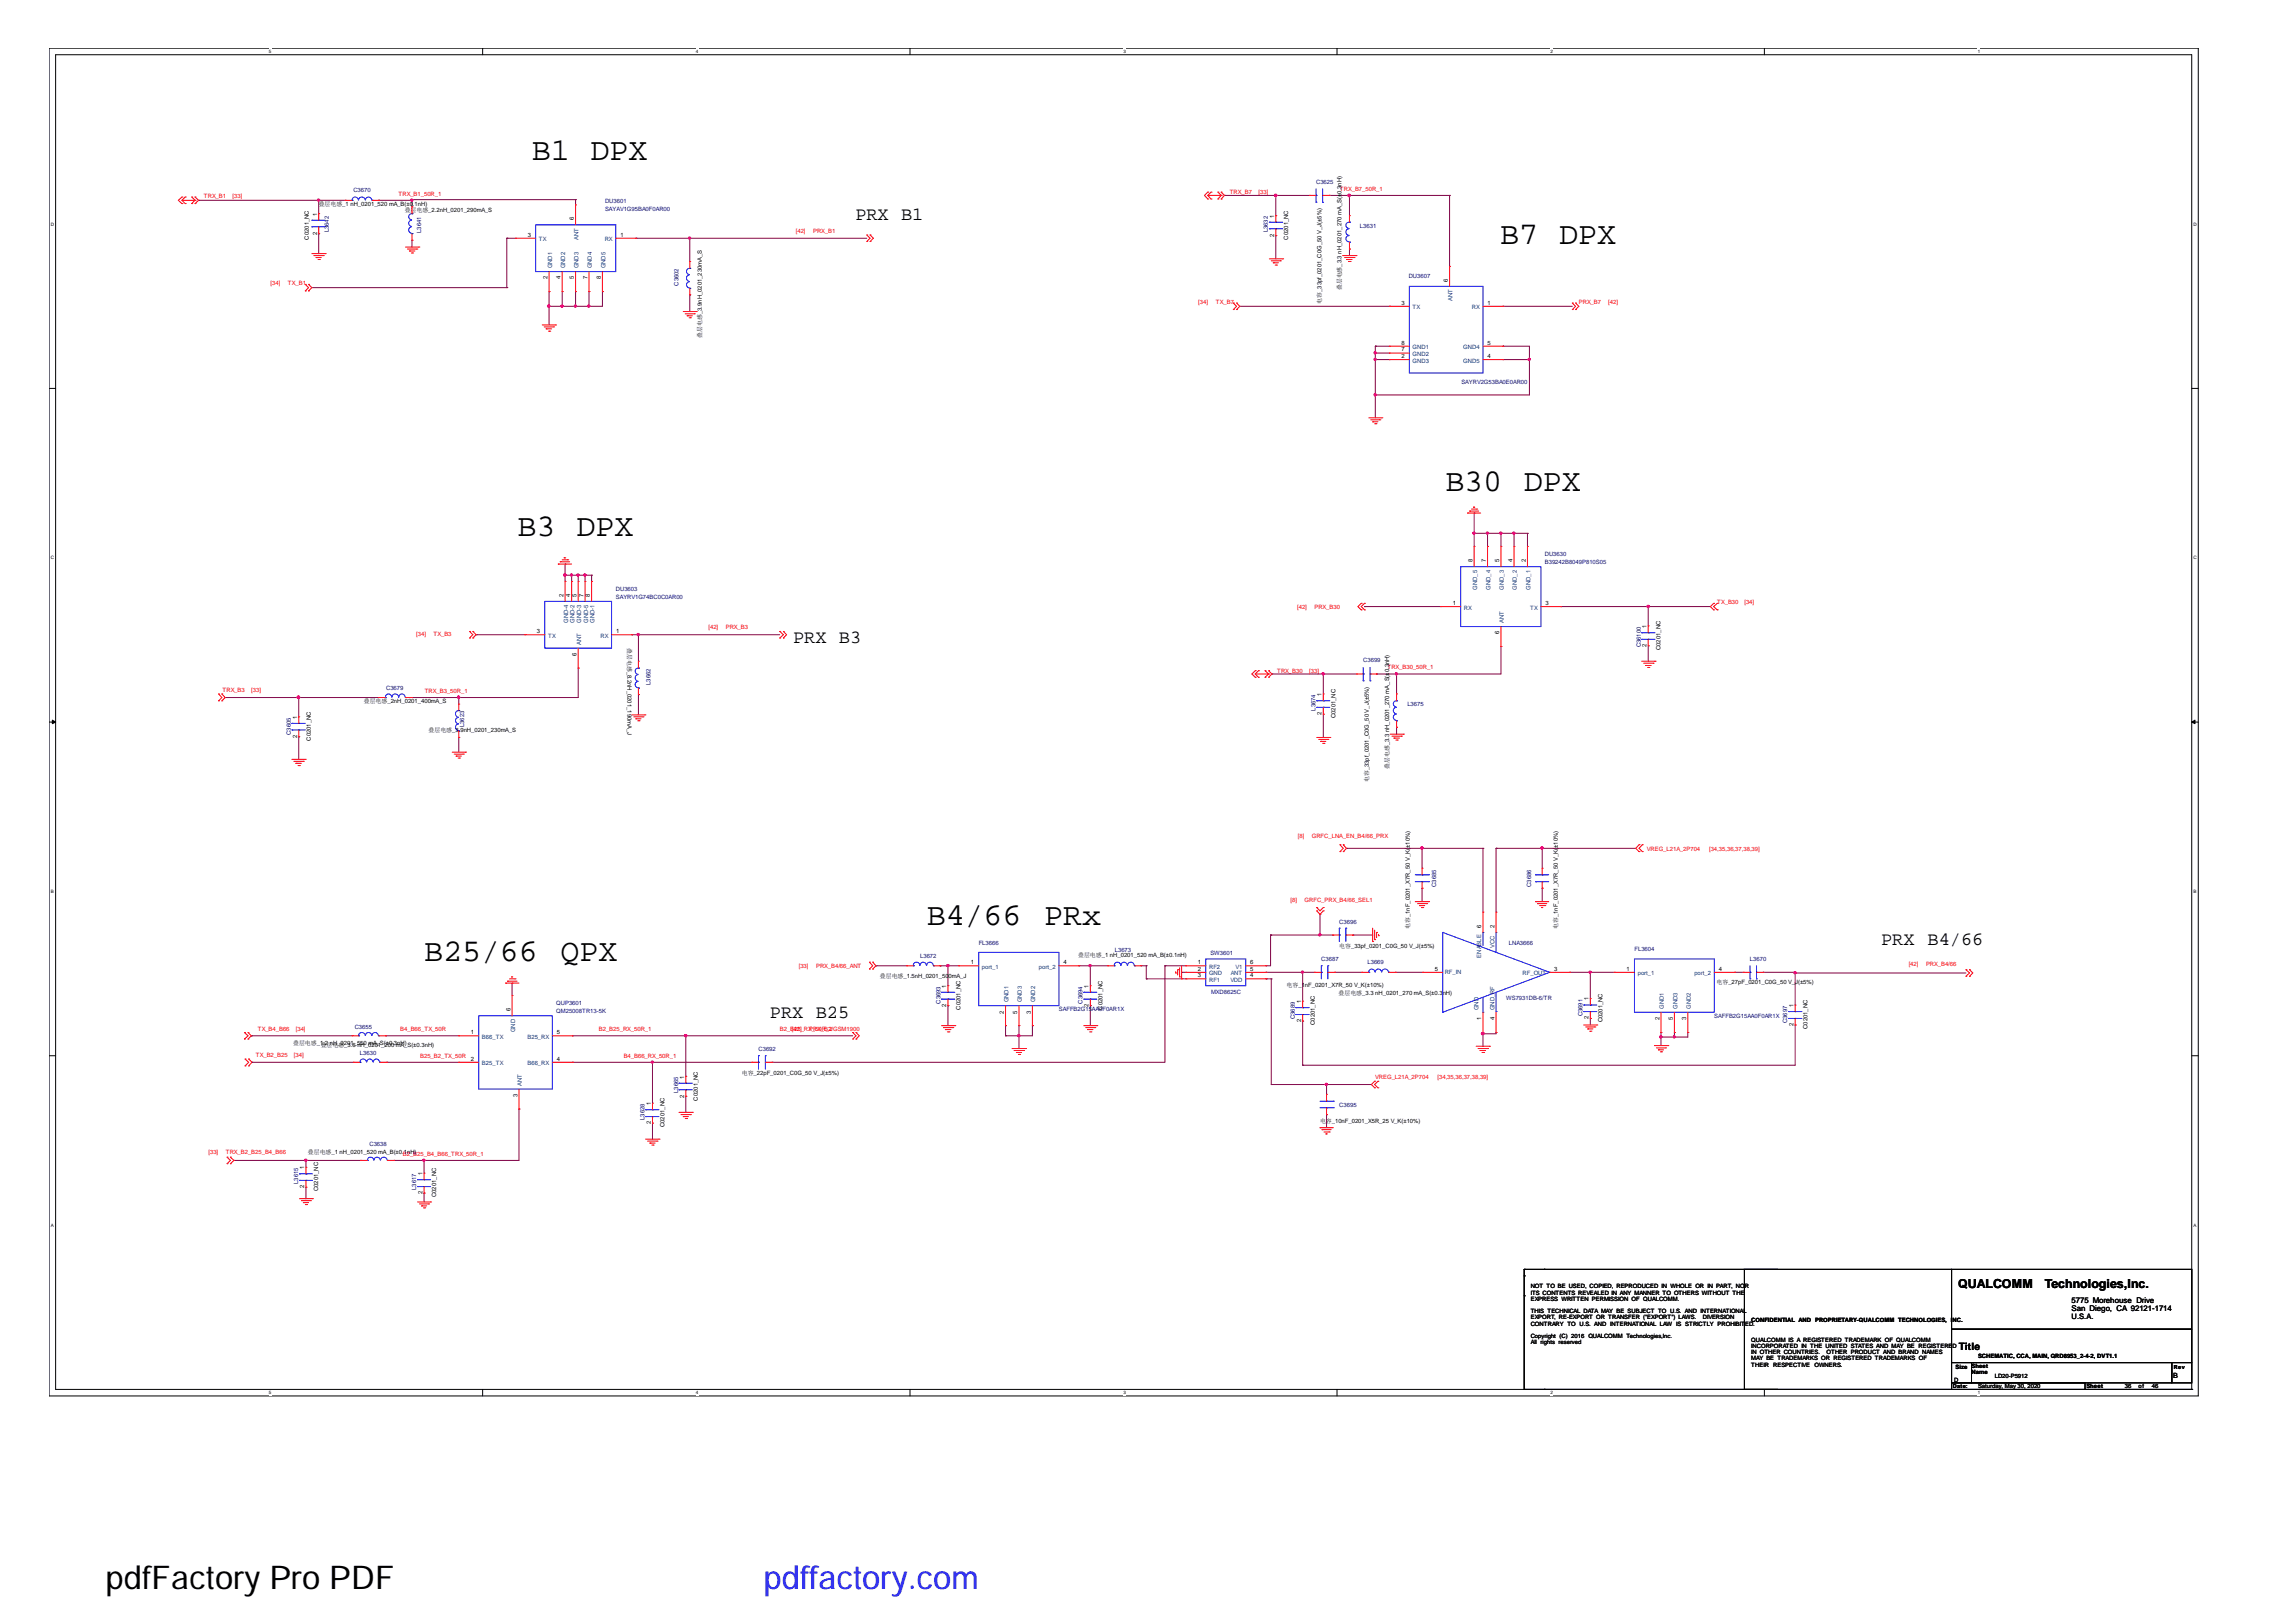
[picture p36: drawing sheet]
<svg xmlns="http://www.w3.org/2000/svg" width="297mm" height="210mm" viewBox="0 0 297 210" stroke-linecap="round" stroke-linejoin="round" font-family="sans-serif">
<defs><g id="words">
<text font-size="4.2" x="13.6" y="205.6">pdfFactory Pro PDF</text>
<text font-size="4.2" fill="#00f" x="98.8" y="205.6">pdffactory.com</text>
<g font-size="4.1">
<text x="68.8" y="20.7">B1 DPX</text>
<text x="194.1" y="31.6">B7 DPX</text>
<text x="187" y="63.6">B30 DPX</text>
<text x="67" y="69.4">B3 DPX</text>
<text x="119.9" y="119.7">B4/66</text>
<text x="135.1" y="119.7">PRx</text>
<text x="54.9" y="124.4">B25/66</text>
<text x="72.5" y="124.4">QPX</text>
</g>
<g font-size="2.4">
<text x="110.7" y="28.5">PRX B1</text>
<text x="102.6" y="83.2">PRX B3</text>
<text x="243.4" y="122.2">PRX B4/66</text>
<text x="99.6" y="131.8">PRX B25</text>
</g>
<g font-size="1.6">
<text x="253.3" y="166.6">QUALCOMM</text>
<text x="264.5" y="166.6">Technologies,Inc.</text>
</g>
<text font-size="1.3" x="253.4" y="174.6">Title</text>
<g font-size="1">
<text x="268" y="168.6">5775 Morehouse Drive</text>
<text x="268" y="169.6">San Diego, CA 92121-1714</text>
<text x="268" y="170.7">U.S.A.</text>
</g>
<text font-size=".9" x="281.1" y="178.3">B</text>
<g font-size=".8" fill="#000080">
<text x="170.3" y="23.8">C3625</text>
<text x="45.7" y="24.9">C3670</text>
<text x="78.3" y="26.3">DU3601</text>
<text x="78.3" y="27.3">SAYAV1G95BA0F0AR00</text>
<text x="175.9" y="29.5">L3631</text>
<text x="42.5" y="30.1" transform="rotate(-90 42.5 30.1)">L3642</text>
<text x="54.5" y="30.2" transform="rotate(-90 54.5 30.2)">L3641</text>
<text x="164" y="30.1" transform="rotate(-90 164 30.1)">L3632</text>
<text x="182.2" y="36">DU3607</text>
<text x="87.8" y="37" transform="rotate(-90 87.8 37)">C3602</text>
<text x="189.1" y="49.8">SAYRV2G53BA0E0AR00</text>
<text x="199.9" y="72">DU3630</text>
<text x="79.7" y="76.5">DU3603</text>
<text x="79.7" y="77.5">SAYRV1G74BC0C0AR00</text>
<text x="199.9" y="73">B39242B8049P810S05</text>
<text x="212.3" y="83.8" transform="rotate(-90 212.3 83.8)">C36100</text>
<text x="50" y="89.3">C3679</text>
<text x="84.2" y="88.6" transform="rotate(-90 84.2 88.6)">L3662</text>
<text x="176.4" y="85.7">C3699</text>
<text x="37.6" y="95.1" transform="rotate(-90 37.6 95.1)">C3605</text>
<text x="60.1" y="94.1" transform="rotate(-90 60.1 94.1)">L3623</text>
<text x="170.2" y="92" transform="rotate(-90 170.2 92)">L3674</text>
<text x="182.1" y="91.4">L3675</text>
<text x="173.3" y="119.6">C3696</text>
<text x="185.8" y="114.8" transform="rotate(-90 185.8 114.8)">C3685</text>
<text x="198.1" y="114.8" transform="rotate(-90 198.1 114.8)">C3686</text>
<text x="119" y="124">L3672</text>
<text x="126.6" y="122.2">FL3666</text>
<text x="144.2" y="123.2">L3673</text>
<text x="156.6" y="123.6">SW3601</text>
<text x="170.9" y="124.4">C3687</text>
<text x="176.9" y="124.7">L3669</text>
<text x="195.2" y="122.2">LNA3666</text>
<text x="211.5" y="123.1">FL3604</text>
<text x="226.4" y="124.3">L3670</text>
<text x="72" y="130.1">QUP3601</text>
<text x="72" y="131.1">QM25008TR13-5K</text>
<text x="121.7" y="129.9" transform="rotate(-90 121.7 129.9)">C3693</text>
<text x="137" y="130.9">SAFFB2G15</text>
<text x="140" y="129.9" transform="rotate(-90 140 129.9)">C3694</text>
<text x="141.3" y="130.9">AA0F0AR1X</text>
<text x="156.7" y="128.6">MXD8625C</text>
<text x="167.5" y="131.9" transform="rotate(-90 167.5 131.9)">C3689</text>
<text x="194.9" y="129.5">WS7931DB-6/TR</text>
<text x="204.7" y="131.5" transform="rotate(-90 204.7 131.5)">C3691</text>
<text x="221.8" y="131.7">SAFFB2G15AA0F0AR1X</text>
<text x="45.9" y="133.2">C3655</text>
<text x="46.6" y="136.6">L3630</text>
<text x="98.1" y="136">C3692</text>
<text x="231.2" y="132.4" transform="rotate(-90 231.2 132.4)">C3697</text>
<text x="87.7" y="141.4" transform="rotate(-90 87.7 141.4)">L3665</text>
<text x="173.3" y="143.2">C3695</text>
<text x="47.8" y="148.3">C3638</text>
<text x="83.4" y="144.9" transform="rotate(-90 83.4 144.9)">L3628</text>
<text x="38.6" y="153.2" transform="rotate(-90 38.6 153.2)">L3615</text>
<text x="53.8" y="154" transform="rotate(-90 53.8 154)">L3617</text>
</g>
<g font-size=".8" fill="#f00">
<text x="26.4" y="25.6">TRX_B1</text>
<text x="30.1" y="25.6">[33]</text>
<text x="51.6" y="25.3">TRX_B1_50R_1</text>
<text x="159.1" y="25.2">TRX_B7</text>
<text x="162.8" y="25.2">[33]</text>
<text x="173.4" y="24.7">TRX_B7_50R_1</text>
<text x="103" y="30.2">[42]</text>
<text x="105.2" y="30.2">PRX_B1</text>
<text x="35" y="36.9">[34]</text>
<text x="37.3" y="36.9">TX_B1</text>
<text x="155" y="39.3">[34]</text>
<text x="157.3" y="39.3">TX_B7</text>
<text x="204.3" y="39.3">PRX_B7</text>
<text x="208.1" y="39.3">[42]</text>
<text x="53.8" y="82.4">[34]</text>
<text x="56.1" y="82.4">TX_B3</text>
<text x="91.7" y="81.5">[42]</text>
<text x="93.9" y="81.5">PRX_B3</text>
<text x="167.8" y="78.8">[42]</text>
<text x="170.1" y="78.8">PRX_B30</text>
<text x="222.2" y="78.2">TX_B30</text>
<text x="225.7" y="78.2">[34]</text>
<text x="28.8" y="89.6">TRX_B3</text>
<text x="32.5" y="89.6">[33]</text>
<text x="54.9" y="89.7">TRX_B3_50R_1</text>
<text x="165.2" y="87.1">TRX_B30</text>
<text x="169.4" y="87.1">[33]</text>
<text x="179.5" y="86.6">TRX_B30_50R_1</text>
<text x="167.9" y="108.4">[8]</text>
<text x="169.7" y="108.4">GRFC_LNA_EN_B4/66_PRX</text>
<text x="213.1" y="110.1">VREG_L21A_2P704</text>
<text x="221.1" y="110.1">[34,35,36,37,38,39]</text>
<text x="167" y="116.8">[8]</text>
<text x="168.8" y="116.8">GRFC_PRX_B4/66_SEL1</text>
<text x="103.3" y="125.2">[33]</text>
<text x="105.6" y="125.2">PRX_B4/66_ANT</text>
<text x="246.9" y="125.1">[42]</text>
<text x="249.2" y="125.1">PRX_B4/66</text>
<text x="33.1" y="136.8">TX_B2_B25</text>
<text x="33.4" y="133.4">TX_B4_B66</text>
<text x="38" y="136.8">[34]</text>
<text x="38.3" y="133.4">[34]</text>
<text x="51.8" y="133.4">B4_B66_TX_50R</text>
<text x="54.4" y="136.9">B25_B2_TX_50R</text>
<text x="77.5" y="133.4">B2_B25_RX_50R_1</text>
<text x="80.7" y="136.9">B4_B66_RX_50R_1</text>
<text x="100.9" y="133.4">B2_B25_RX_50R_2</text>
<text x="102.4" y="133.4">[42]</text>
<text x="104.7" y="133.4">PRX_B2/GSM1900</text>
<text x="177.9" y="139.6">VREG_L21A_2P704</text>
<text x="186" y="139.6">[34,35,36,37,38,39]</text>
<text x="27" y="149.4">[33]</text>
<text x="29.2" y="149.4">TRX_B2_B25_B4_B66</text>
<text x="52.1" y="149.6">B2_B25_B4_B66_TRX_50R_1</text>
</g>
<g font-size=".8">
<text x="41" y="27.9" transform="rotate(-90 41 27.9)">1</text>
<text x="41.2" y="26.6">叠层电感_1 nH_0201_520 mA_B(±0.1nH)</text>
<text x="52.4" y="27.5">叠层电感_2.2nH_0201_290mA_S</text>
<text x="74.3" y="28.5" transform="rotate(-90 74.3 28.5)">6</text>
<text x="164.8" y="28.2" transform="rotate(-90 164.8 28.2)">1</text>
<text x="173.6" y="25.1" transform="rotate(-90 173.6 25.1)">0.3nH)</text>
<text x="40" y="31" transform="rotate(-90 40 31)">C0201_NC</text>
<text x="41" y="30.4" transform="rotate(-90 41 30.4)">2</text>
<text x="68.3" y="30.6">3</text>
<text x="80.3" y="30.6">1</text>
<text x="164.8" y="30.6" transform="rotate(-90 164.8 30.6)">2</text>
<text x="166.7" y="31" transform="rotate(-90 166.7 31)">C0201_NC</text>
<text x="70.8" y="36.2" transform="rotate(-90 70.8 36.2)">2</text>
<text x="72.5" y="36.2" transform="rotate(-90 72.5 36.2)">4</text>
<text x="74.3" y="36.2" transform="rotate(-90 74.3 36.2)">5</text>
<text x="76" y="36.2" transform="rotate(-90 76 36.2)">7</text>
<text x="77.7" y="36.2" transform="rotate(-90 77.7 36.2)">8</text>
<text x="171" y="39.3" transform="rotate(-90 171 39.3)">电容_33pf_0201_C0G_50 V_J(±5%)</text>
<text x="173.6" y="37.6" transform="rotate(-90 173.6 37.6)">叠层电感_3.3 nH_0201_270 mA_S(±</text>
<text x="181.3" y="39.4">3</text>
<text x="187.3" y="36.5" transform="rotate(-90 187.3 36.5)">6</text>
<text x="192.4" y="39.4">1</text>
<text x="90.8" y="43.7" transform="rotate(-90 90.8 43.7)">叠层电感_3.9nH_0201_230mA_S</text>
<text x="181.3" y="44.6">8</text>
<text x="181.3" y="45.5">7</text>
<text x="181.3" y="46.3">2</text>
<text x="192.4" y="44.6">5</text>
<text x="192.4" y="46.3">4</text>
<text x="72.9" y="77.2" transform="rotate(-90 72.9 77.2)">2</text>
<text x="73.7" y="77.2" transform="rotate(-90 73.7 77.2)">4</text>
<text x="74.6" y="77.2" transform="rotate(-90 74.6 77.2)">5</text>
<text x="75.5" y="77.2" transform="rotate(-90 75.5 77.2)">7</text>
<text x="76.3" y="77.2" transform="rotate(-90 76.3 77.2)">8</text>
<text x="190.5" y="72.7" transform="rotate(-90 190.5 72.7)">8</text>
<text x="192.2" y="72.7" transform="rotate(-90 192.2 72.7)">7</text>
<text x="194" y="72.7" transform="rotate(-90 194 72.7)">5</text>
<text x="195.7" y="72.7" transform="rotate(-90 195.7 72.7)">4</text>
<text x="197.4" y="72.7" transform="rotate(-90 197.4 72.7)">2</text>
<text x="69.5" y="81.9">3</text>
<text x="79.7" y="81.9">1</text>
<text x="81.2" y="83.9" transform="rotate(90 81.2 83.9)">叠层电感_8.2nH_0201_190mA_J</text>
<text x="188" y="78.3">1</text>
<text x="194" y="82.1" transform="rotate(-90 194 82.1)">6</text>
<text x="199.9" y="78.3">3</text>
<text x="213" y="83.7" transform="rotate(-90 213 83.7)">2</text>
<text x="213" y="81.3" transform="rotate(-90 213 81.3)">1</text>
<text x="74.6" y="84.9" transform="rotate(-90 74.6 84.9)">6</text>
<text x="179.7" y="87" transform="rotate(-90 179.7 87)">0.3nH)</text>
<text x="214.8" y="84.1" transform="rotate(-90 214.8 84.1)">C0201_NC</text>
<text x="38.4" y="95.5" transform="rotate(-90 38.4 95.5)">2</text>
<text x="38.4" y="93" transform="rotate(-90 38.4 93)">1</text>
<text x="40.2" y="95.9" transform="rotate(-90 40.2 95.9)">C0201_NC</text>
<text x="47.1" y="91">叠层电感_2nH_0201_400mA_S</text>
<text x="55.5" y="94.8">叠层电感_3.9nH_0201_230mA_S</text>
<text x="171" y="92.6" transform="rotate(-90 171 92.6)">2</text>
<text x="171" y="90.1" transform="rotate(-90 171 90.1)">1</text>
<text x="172.8" y="92.9" transform="rotate(-90 172.8 92.9)">C0201_NC</text>
<text x="177.1" y="101.2" transform="rotate(-90 177.1 101.2)">电容_33pf_0201_C0G_50 V_J(±5%)</text>
<text x="179.7" y="99.5" transform="rotate(-90 179.7 99.5)">叠层电感_3.3 nH_0201_270 mA_S(±</text>
<text x="182.4" y="109.7" transform="rotate(-90 182.4 109.7)">±10%)</text>
<text x="201.5" y="109.7" transform="rotate(-90 201.5 109.7)">±10%)</text>
<text x="125.6" y="124.8">1</text>
<text x="137.6" y="124.8">4</text>
<text x="139.5" y="123.9">叠层电感_1 nH_0201_520 mA_B(±0.1nH)</text>
<text x="155" y="124.8">1</text>
<text x="155" y="125.6">2</text>
<text x="161.8" y="124.8">6</text>
<text x="161.8" y="125.6">5</text>
<text x="173.3" y="122.7">电容_33pf_0201_C0G_50 V_J(±5%)</text>
<text x="182.4" y="120.2" transform="rotate(-90 182.4 120.2)">电容_1nF_0201_X7R_50 V_K(</text>
<text x="185.6" y="125.6">5</text>
<text x="191.6" y="120.1" transform="rotate(-90 191.6 120.1)">6</text>
<text x="193.3" y="120.1" transform="rotate(-90 193.3 120.1)">2</text>
<text x="201.1" y="125.6">3</text>
<text x="201.5" y="120.2" transform="rotate(-90 201.5 120.2)">电容_1nF_0201_X7R_50 V_K(</text>
<text x="210.4" y="125.6">1</text>
<text x="222.4" y="125.6">4</text>
<text x="66" y="130.9" transform="rotate(-90 66 130.9)">6</text>
<text x="113.8" y="126.5">叠层电感_1.5nH_0201_500mA_J</text>
<text x="122.4" y="130.3" transform="rotate(-90 122.4 130.3)">2</text>
<text x="122.4" y="127.8" transform="rotate(-90 122.4 127.8)">1</text>
<text x="124.2" y="130.7" transform="rotate(-90 124.2 130.7)">C0201_NC</text>
<text x="129.9" y="131.2" transform="rotate(-90 129.9 131.2)">2</text>
<text x="131.6" y="131.2" transform="rotate(-90 131.6 131.2)">5</text>
<text x="133.3" y="131.2" transform="rotate(-90 133.3 131.2)">3</text>
<text x="140.8" y="130.3" transform="rotate(-90 140.8 130.3)">2</text>
<text x="140.8" y="127.8" transform="rotate(-90 140.8 127.8)">1</text>
<text x="142.6" y="130.7" transform="rotate(-90 142.6 130.7)">C0201_NC</text>
<text x="155" y="126.5">3</text>
<text x="161.8" y="126.5">4</text>
<text x="166.5" y="127.8">电容_1nF_0201_X7R_50 V_K(±10%)</text>
<text x="168.3" y="129.8" transform="rotate(-90 168.3 129.8)">1</text>
<text x="173.2" y="128.7">叠层电感_3.3 nH_0201_270 mA_S(±0.3nH)</text>
<text x="205.5" y="131.9" transform="rotate(-90 205.5 131.9)">2</text>
<text x="205.5" y="129.5" transform="rotate(-90 205.5 129.5)">1</text>
<text x="222.1" y="127.4">电容_27pF_0201_C0G_50 V_J(±5%)</text>
<text x="232" y="130.3" transform="rotate(-90 232 130.3)">1</text>
<text x="37.9" y="135.2">叠层电感_1.2 nH_0201_550 mA_S(±0.3nH)</text>
<text x="41.5" y="135.5">叠层电感_3.6 nH_0201_200 mA_S(±0.3nH)</text>
<text x="60.9" y="133.8">1</text>
<text x="60.9" y="137.3">2</text>
<text x="72.1" y="137.3">4</text>
<text x="72.1" y="133.8">5</text>
<text x="168.3" y="132.3" transform="rotate(-90 168.3 132.3)">2</text>
<text x="170.1" y="132.6" transform="rotate(-90 170.1 132.6)">C0201_NC</text>
<text x="191.6" y="132" transform="rotate(-90 191.6 132)">1</text>
<text x="193.3" y="132" transform="rotate(-90 193.3 132)">4</text>
<text x="207.3" y="132.3" transform="rotate(-90 207.3 132.3)">C0201_NC</text>
<text x="214.7" y="132" transform="rotate(-90 214.7 132)">2</text>
<text x="216.4" y="132" transform="rotate(-90 216.4 132)">5</text>
<text x="218.1" y="132" transform="rotate(-90 218.1 132)">3</text>
<text x="232" y="132.8" transform="rotate(-90 232 132.8)">2</text>
<text x="233.8" y="133.2" transform="rotate(-90 233.8 133.2)">C0201_NC</text>
<text x="66.9" y="142" transform="rotate(-90 66.9 142)">3</text>
<text x="84.2" y="143" transform="rotate(-90 84.2 143)">1</text>
<text x="88.5" y="142" transform="rotate(-90 88.5 142)">2</text>
<text x="88.5" y="139.6" transform="rotate(-90 88.5 139.6)">1</text>
<text x="90.3" y="142.4" transform="rotate(-90 90.3 142.4)">C0201_NC</text>
<text x="96" y="139.1">电容_22pF_0201_C0G_50 V_J(±5%)</text>
<text x="39.8" y="149.4">叠层电感_1 nH_0201_520 mA_B(±0.1nH)</text>
<text x="84.2" y="145.5" transform="rotate(-90 84.2 145.5)">2</text>
<text x="86" y="145.9" transform="rotate(-90 86 145.9)">C0201_NC</text>
<text x="170.8" y="145.4">电容_10nF_0201_X5R_25 V_K(±10%)</text>
<text x="39.4" y="153.8" transform="rotate(-90 39.4 153.8)">2</text>
<text x="39.4" y="151.3" transform="rotate(-90 39.4 151.3)">1</text>
<text x="41.1" y="154.1" transform="rotate(-90 41.1 154.1)">C0201_NC</text>
<text x="54.7" y="154.6" transform="rotate(-90 54.7 154.6)">2</text>
<text x="54.7" y="152.1" transform="rotate(-90 54.7 152.1)">1</text>
<text x="56.4" y="154.9" transform="rotate(-90 56.4 154.9)">C0201_NC</text>
<text x="198" y="166.7">NOT TO BE USED, COPIED, REPRODUCED IIIN WHOLE OR IIIN PART, NOR</text>
<text x="198" y="167.5">ITS CONTENTS REVEALED IIIN ANY MANNER TO OTHERS WITHOUT THE</text>
<text x="198" y="166.7">NOT TO BE USED, COPIED, REPRODUCED</text>
<text x="198" y="167.5">ITS CONTENTS REVEALED N ANY MANNER TO OTHERS WITHOUT THE</text>
<text x="215.1" y="166.7">N WHOLE OR</text>
<text x="221.1" y="166.7">N PART, NOR</text>
<text x="198" y="168.3">EXPRESS WRITTEN PERMISSION OF QUALCOMM.</text>
<text x="198" y="169.9">THIS TECHNICAL DATA MAY BE SUBJECT TO U.S. AND IIINTERNATIONAL</text>
<text x="198" y="170.7">EXPORT, RE-EXPORT OR TRANSFER (((&quot;&quot;&quot;EXPORT&quot;) LAWS.</text>
<text x="198" y="171.5">CONTRARY TO U.S. AND IIINTERNATIONAL LAW IIIS STRICTLY PROHIBIT</text>
<text x="198" y="173.2">Copyright (C) 2016 QUALCOMM Technologies,Inc.</text>
<text x="198" y="174">All rights reserved</text>
<text x="198" y="169.9">THIS TECHNICAL DATA MAY BE SUBJECT TO U.S. AND</text>
<text x="198" y="170.7">EXPORT, RE-EXPORT OR TRANSFER</text>
<text x="198" y="171.5">CONTRARY TO U.S. AND</text>
<text x="208.5" y="171.5">NTERNATIONAL LAW</text>
<text x="213.1" y="170.7">EXPORT&quot;) LAWS.</text>
<text x="217" y="171.5">S STRICTLY PROHIBIT</text>
<text x="220.2" y="169.9">NTERNATIONAL</text>
<text x="220.3" y="170.7">DIVERSION</text>
<text x="225.8" y="171.5">ED.</text>
<text x="226.6" y="171">CONFIDENTIAL AND PROPRIETARY-QUALCOMM TECHNOLOGIES, INC.</text>
<text x="226.6" y="173.6">QUALCOMM IIIS A REGISTERED TRADEMARK OF QUALCOMM</text>
<text x="226.6" y="173.6">QUALCOMM</text>
<text x="231.6" y="173.6">S A REGISTERED TRADEMARK OF QUALCOMM</text>
<text x="226.6" y="174.4">INCORPORATED IIIN THE UNITED STATES AND MAY BE REGISTERED</text>
<text x="226.6" y="175.2">IN OTHER COUNTRIES.</text>
<text x="226.6" y="176">MAY BE TRADEMARKS OR REGISTERED TRADEMARKS OF</text>
<text x="226.6" y="176.8">THEIR</text>
<text x="226.6" y="174.4">INCORPORATED</text>
<text x="229.4" y="176.8">RESPECTIVE</text>
<text x="233.2" y="174.4">N THE UNITED STATES AND MAY BE REGISTERED</text>
<text x="234.7" y="176.8">OWNERS.</text>
<text x="236.3" y="175.2">OTHER PRODUCT AND BRAND NAMES</text>
<text x="252.8" y="178.8">D</text>
<text x="253" y="177.1">Size</text>
<text x="255.1" y="177.1">Sheet</text>
<text x="255.1" y="177.9">Name</text>
<text x="255.9" y="175.8">SCHEMATIC, CCA, MAIN, QRD8953_2-4-2, DVT1.1</text>
<text x="255.9" y="179.7">Saturday, May 30, 2020</text>
<text x="258.1" y="178.4">LD20-P5912</text>
<text x="269.9" y="179.7">Sheet</text>
<text x="274.9" y="179.7">36</text>
<text x="276.6" y="179.7">of</text>
<text x="278.4" y="179.7">46</text>
</g>
<g font-size=".8" fill="#004080">
<text x="69.7" y="31.2">TX</text>
<text x="71.4" y="34.7" transform="rotate(-90 71.4 34.7)">GND1</text>
<text x="73.1" y="34.7" transform="rotate(-90 73.1 34.7)">GND2</text>
<text x="74.8" y="34.7" transform="rotate(-90 74.8 34.7)">GND3</text>
<text x="74.8" y="31" transform="rotate(-90 74.8 31)">ANT</text>
<text x="76.6" y="34.7" transform="rotate(-90 76.6 34.7)">GND4</text>
<text x="78.2" y="31.2">RX</text>
<text x="78.3" y="34.7" transform="rotate(-90 78.3 34.7)">GND5</text>
<text x="182.8" y="40">TX</text>
<text x="187.9" y="39" transform="rotate(-90 187.9 39)">ANT</text>
<text x="190.4" y="40">RX</text>
<text x="182.8" y="45.2">GND1</text>
<text x="182.8" y="46.1">GND2</text>
<text x="182.8" y="46.9">GND3</text>
<text x="189.3" y="45.2">GND4</text>
<text x="189.3" y="46.9">GND5</text>
<text x="191.1" y="76.3" transform="rotate(-90 191.1 76.3)">GND_5</text>
<text x="192.8" y="76.3" transform="rotate(-90 192.8 76.3)">GND_4</text>
<text x="194.6" y="76.3" transform="rotate(-90 194.6 76.3)">GND_3</text>
<text x="196.3" y="76.3" transform="rotate(-90 196.3 76.3)">GND_2</text>
<text x="198" y="76.3" transform="rotate(-90 198 76.3)">GND_1</text>
<text x="70.9" y="82.5">TX</text>
<text x="73.5" y="80.6" transform="rotate(-90 73.5 80.6)">GND-4</text>
<text x="74.3" y="80.6" transform="rotate(-90 74.3 80.6)">GND-2</text>
<text x="75.2" y="83.5" transform="rotate(-90 75.2 83.5)">ANT</text>
<text x="75.2" y="80.6" transform="rotate(-90 75.2 80.6)">GND-3</text>
<text x="76.1" y="80.6" transform="rotate(-90 76.1 80.6)">GND-5</text>
<text x="76.9" y="80.6" transform="rotate(-90 76.9 80.6)">GND-1</text>
<text x="77.7" y="82.5">RX</text>
<text x="189.4" y="78.9">RX</text>
<text x="194.6" y="80.7" transform="rotate(-90 194.6 80.7)">ANT</text>
<text x="198" y="78.9">TX</text>
<text x="127" y="125.4">port_1</text>
<text x="134.4" y="125.4">port_2</text>
<text x="156.4" y="125.4">RF2</text>
<text x="159.9" y="125.4">V1</text>
<text x="191.6" y="123.9" transform="rotate(-90 191.6 123.9)">ENABLE</text>
<text x="193.3" y="122.7" transform="rotate(-90 193.3 122.7)">VCC</text>
<text x="130.5" y="129.7" transform="rotate(-90 130.5 129.7)">GND1</text>
<text x="132.2" y="129.7" transform="rotate(-90 132.2 129.7)">GND3</text>
<text x="133.9" y="129.7" transform="rotate(-90 133.9 129.7)">GND2</text>
<text x="156.4" y="126.2">GND</text>
<text x="156.4" y="127.1">RF1</text>
<text x="159.2" y="127.1">VDD</text>
<text x="159.2" y="126.2">ANT</text>
<text x="186.9" y="126">RF_IN</text>
<text x="191.3" y="130.7" transform="rotate(-90 191.3 130.7)">GND</text>
<text x="193.3" y="130.7" transform="rotate(-90 193.3 130.7)">GND_RF</text>
<text x="197" y="126.2">RF_OUT</text>
<text x="211.9" y="126.2">port_1</text>
<text x="215.3" y="130.6" transform="rotate(-90 215.3 130.6)">GND1</text>
<text x="217" y="130.6" transform="rotate(-90 217 130.6)">GND3</text>
<text x="218.7" y="130.6" transform="rotate(-90 218.7 130.6)">GND2</text>
<text x="219.2" y="126.2">port_2</text>
<text x="62.4" y="134.4">B66_TX</text>
<text x="62.4" y="137.9">B25_TX</text>
<text x="66.6" y="133.6" transform="rotate(-90 66.6 133.6)">GND</text>
<text x="68.2" y="137.9">B66_RX</text>
<text x="68.2" y="134.4">B25_RX</text>
<text x="67.5" y="140.5" transform="rotate(-90 67.5 140.5)">ANT</text>
</g>
<g font-size=".7">
<text x="252.6" y="179.6">Date:</text>
<text x="281.2" y="177.1">Rev</text>
</g>
<g font-size=".6">
<text x="34.8" y="6.9">5</text>
<text x="90" y="6.9">4</text>
<text x="145.3" y="6.9">3</text>
<text x="200.6" y="6.9">2</text>
<text x="255.9" y="6.9">1</text>
<text x="6.6" y="29.2">D</text>
<text x="283.8" y="29.2">D</text>
<text x="6.6" y="72.4">C</text>
<text x="283.8" y="72.4">C</text>
<text x="6.6" y="115.6">B</text>
<text x="283.8" y="115.6">B</text>
<text x="6.6" y="158.8">A</text>
<text x="283.8" y="158.8">A</text>
<text x="34.8" y="180.4">5</text>
<text x="90" y="180.4">4</text>
<text x="145.3" y="180.4">3</text>
<text x="200.6" y="180.4">2</text>
<text x="255.9" y="180.4">1</text>
</g>
</g></defs>
<path d="M6.3 6.2h278.1v174.5h-278.1zM7.2 7.1h276.3v172.7h-276.3z" fill="none" stroke="#000" stroke-width=".13"/>
<g fill="#fff">
<path d="M34.8 6.3h.3v.7h-.3z"/>
<path d="M34.8 179.9h.3v.7h-.3z"/>
</g>
<path d="M62.4 6.2v.9M62.4 179.8v.9" fill="none" stroke="#000" stroke-width=".13"/>
<g fill="#fff">
<path d="M90 6.3h.3v.7h-.3z"/>
<path d="M90 179.9h.3v.7h-.3z"/>
</g>
<path d="M117.7 6.2v.9M117.7 179.8v.9" fill="none" stroke="#000" stroke-width=".13"/>
<g fill="#fff">
<path d="M145.3 6.3h.3v.7h-.3z"/>
<path d="M145.3 179.9h.3v.7h-.3z"/>
</g>
<path d="M173 6.2v.9M173 179.8v.9" fill="none" stroke="#000" stroke-width=".13"/>
<g fill="#fff">
<path d="M200.6 6.3h.3v.7h-.3z"/>
<path d="M200.6 179.9h.3v.7h-.3z"/>
</g>
<path d="M228.3 6.2v.9M228.3 179.8v.9" fill="none" stroke="#000" stroke-width=".13"/>
<g fill="#fff">
<path d="M255.9 6.3h.3v.7h-.3z"/>
<path d="M255.9 179.9h.3v.7h-.3z"/>
<path d="M6.6 28.7h.3v.7h-.3z"/>
<path d="M283.8 28.7h.3v.7h-.3z"/>
<path d="M6.6 71.9h.3v.6h-.3z"/>
<path d="M283.8 71.9h.3v.6h-.3z"/>
</g>
<path d="M6.3 50.3h.9M283.5 50.3h.9" fill="none" stroke="#000" stroke-width=".13"/>
<g fill="#fff">
<path d="M6.6 115h.3v.7h-.3z"/>
<path d="M283.8 115h.3v.7h-.3z"/>
</g>
<path d="M6.3 93.4h.9M283.5 93.4h.9" fill="none" stroke="#000" stroke-width=".13"/>
<g fill="#000" stroke="#000" stroke-width=".13">
<path d="M6.8 93.2l.4 .2-.4 .3z" fill-rule="evenodd"/>
<path d="M283.5 93.4l.5-.2v.5z" fill-rule="evenodd"/>
</g>
<g fill="#fff">
<path d="M6.6 158.2h.3v.7h-.3z"/>
<path d="M283.8 158.2h.3v.7h-.3z"/>
</g>
<g fill="none" stroke="#000" stroke-width=".13">
<path d="M6.3 136.6h.9M283.5 136.6h.9M197.2 179.8h.1M197.2 167.7h.1M197.2 164.3h.1M197.2 165.1h.1M197.2 179.8h32.8M197.2 164.3h32.8M197.2 164.3v15.5M199.8 164.3h.1M199.8 179.8h.1M225.7 164.3h26.8v15.5h-26.8z"/>
<path d="M252.5 164.3h31v7.7h-31zM252.5 172h31v4.3h-31zM252.5 176.3h2.6v2.7h-2.6zM252.5 179h17.2v.8h-17.2zM255.1 176.3h25.9v2.7h-25.9zM269.7 179.8h13.8M281 176.3h2.5v2.7h-2.5zM283.5 179.8h.1"/>
</g>
<g fill="none" stroke="#800040" stroke-width=".13">
<path d="M25.7 25.9h.1M25.7 25.9h19M40.3 37.2h25.3M41.2 25.9h.1M41.2 30.2h.1M41.2 25.9v1.8M41.2 30.2v2.6M49 25.9h.1M49 25.9h4.3M53.3 25.8h.1M53.3 31.1h.1M53.3 25.9h.1"/>
<path d="M53.3 25.8h21.2M53.3 25.8v1M53.3 31.1v.9M65.6 37.2h.1M65.6 30.8h.1M65.6 30.8h1.1M65.6 30.8v6.4M71 37.7h.1M71 39.6h.1M71 37.7v4.4M72.7 37.7h.1M72.7 39.6h.1"/>
<path d="M72.7 37.7v1.9M74.5 25.8h.1M74.5 37.7h.1M74.5 39.6h.1M74.5 25.8v.7M74.5 37.7v1.9M76.2 37.7h.1M76.2 39.6h.1M76.2 37.7v1.9M77.9 37.7h.1M77.9 37.7v1.9h-6.9M82.3 30.8h.1"/>
<path d="M82.3 30.8h29.8M89.2 30.8h.1M89.2 38.2h.1M89.2 30.8v3M89.2 38.2v2.1M158.4 25.3h.1M158.4 25.3h11M160.4 39.6h19.3M165.1 25.3h.1M165.1 30.5h.1M165.1 25.3v2.6M165.1 30.5v3"/>
<path d="M172 25.3h.1M172 25.3h15.5M174.6 25.3h.1M174.6 32.2h.1M174.6 25.3v2.6M174.6 32.2v.9M179.7 39.6h.1M187.5 25.3h.1M187.5 25.3v9.2M194.4 39.6h.1M194.4 39.6h9M177.9 44.8h.1"/>
<path d="M177.9 45.7h.1M177.9 46.5h.1M177.9 51.1h.1M177.9 44.8v9.3M177.9 44.8h1.8M177.9 45.7h1.8M177.9 46.5h1.8M194.4 44.8h.1M194.4 46.5h.1M194.4 44.8h3.5v6.3h-20M194.4 46.5h3.5M197.9 46.5h.1"/>
<path d="M73.1 73h.1M73.1 74.4h.1M73.1 73v2.2M73.1 74.4h3.4M74 74.4h.1M74 74.4v.8M74.8 74.4h.1M74.8 74.4v.8M75.7 74.4h.1M75.7 74.4v.8M76.5 74.4h.1M76.5 74.4v.8"/>
<path d="M176.5 78.5h.1M176.5 78.5h9.9M190.7 66.4h.1M190.7 69h.1M190.7 66.4v4.3M190.7 69h6.9M192.4 69h.1M192.4 69v1.7M194.2 69h.1M194.2 69v1.7M195.9 69h.1M195.9 69v1.7"/>
<path d="M197.6 69h.1M197.6 69v1.7M201.9 78.5h.1M201.9 78.5h19.4M213.2 78.5h.1M213.2 78.5v2.5M29.1 90.3h.1M29.1 90.3h19.9M38.7 95.3h.1M38.7 90.3h.1M38.7 90.3v2.5M38.7 95.3v3"/>
<path d="M53.3 90.3h.1M59.4 90.3h.1M59.4 95.4h.1M59.4 90.3v.8M59.4 95.4v1.9M61.6 82.1h.1M61.6 82.1h6.3M74.8 86.5h.1M74.8 86.5v3.8h-21.5M81.7 82.1h.1M81.7 82.1h19.2M82.6 82.1h.1"/>
<path d="M82.6 89.9h.1M82.6 82.1v3.5M82.6 89.9v2.6M164.5 87.2h.1M164.5 87.2h11M171.2 87.2h.1M171.2 92.4h.1M171.2 87.2v2.6M171.2 92.4v3M178.1 87.2h.1M180.7 87.2h.1M180.7 94.1h.1"/>
<path d="M180.7 87.2v2.6M180.7 94.1v.9M194.2 83.7h.1M194.2 83.7v3.5h-16.1M213.2 83.6h.1M213.2 83.6v2M170.8 118.3h.1M170.8 118.3v2.7M174.2 109.8h.1M174.2 109.8h17.7M184 109.8h.1M184 114.9h.1"/>
<path d="M184 109.8v2.6M184 114.9v1.8M191.9 109.8h.1M191.9 109.8v8.2M193.5 109.8h.1M193.5 109.8h18.1M193.5 109.8v8.2M199.5 109.8h.1M199.5 114.9h.1M199.5 109.8v2.6M199.5 114.9v1.8M32.5 134h.1"/>
<path d="M32.5 134h13.1M32.6 137.5h.1M32.6 137.5h13.1M49.9 134h.1M49.9 134h9.5M50 137.5h.1M50 137.5h9.4M66.3 127.2h.1M66.3 127.2v1.6M74 137.5h.1M74 134h.1M74 137.5h23.3"/>
<path d="M74 134h36.3M84.4 137.5h.1M84.4 137.5v5.3M88.7 134h.1M88.7 134v5.3M99.9 137.5h.1M113.3 125h.1M113.3 125h4M121.6 125h.1M121.6 125h2.4M122.6 125h.1M122.6 130.1h.1"/>
<path d="M122.6 125v2.6M122.6 130.1v2.6M130.1 132.7h.1M130.1 134h.1M130.1 132.7v1.3M131.8 132.7h.1M131.8 134h.1M131.8 132.7v3M133.6 132.7h.1M133.6 132.7v1.3h-3.5M139.6 125h.1M139.6 125h3.7"/>
<path d="M141.1 125h.1M141.1 130.1h.1M141.1 125v2.6M141.1 130.1v2.6M147.6 125h.1M147.6 125h.7M148.3 126.7h.1M148.3 125h.1M148.3 126.7h5.1M148.3 125v1.7M150.7 125h.1M150.7 125v12.5h-50.8"/>
<path d="M150.7 125h2.7M152.9 125.8h.1M152.9 125.8h.5M163.8 125.8h.1M163.8 125h.1M163.8 126.7h.1M163.8 125.8h6.3M163.8 126.7h.7M164.4 121h.1M164.4 121v4h-.6M164.4 121h8M164.5 126.7h.1"/>
<path d="M164.5 126.7v13.6M168.5 132.1h.1M168.5 137.9h.1M168.5 125.8h.1M168.5 125.8v3.8M168.5 132.1v5.8M170.8 121h.1M172.7 125.8h.1M172.7 125.8h3.5M175 121h.1M175 121h2.6M180.5 125.8h.1"/>
<path d="M180.5 125.8h3.6M191.9 133.6h.1M191.9 133.8h.1M191.9 133.6v1.8M193.5 133.6h.1M193.5 133.6v.2h-1.6M203.1 125.8h.1M203.1 125.8h5.7M205.7 125.8h.1M205.7 125.7h.1M205.7 131.8h.1M205.7 125.7v3.5"/>
<path d="M205.7 131.8v.8M214.9 133.6h.1M214.9 134.2h.1M214.9 133.6v1.7M216.6 133.6h.1M216.6 134.2h.1M216.6 133.6v.6M218.4 133.6h.1M218.4 133.6v.6h-3.5M224.4 125.8h.1M224.4 125.8h1.1M228.1 125.8h.1"/>
<path d="M228.1 125.8h4.1M232.2 125.9h.1M232.2 125.8h.1M232.2 132.6h.1M232.2 125.8v4.3M232.2 132.6v5.3h-63.7M232.2 125.9h22.1M30.3 150.2h.1M30.3 150.2h16.4M39.6 153.6h.1M39.6 150.2h.1M39.6 150.2v.9"/>
<path d="M39.6 153.6v1.5M46.7 150.2h.1M51 150.2h.1M54.9 154.4h.1M54.9 150.2h.1M54.9 150.2v1.6M54.9 154.4v1.1M67.1 143.5h.1M67.1 143.5v6.7h-16.1M84.4 145.3h.1M84.4 145.3v2.1M88.7 141.9h.1"/>
<path d="M88.7 141.9v2M164.5 140.3h.1M164.5 140.3h12.9M171.6 144.2h.1M171.6 140.3h.1M171.6 140.3v1.3M171.6 144.2v1.7"/>
</g>
<g fill="#f0f" stroke="#f0f" stroke-width=".13">
<path d="M84.3 137.3h.2v.2h-.2z" fill-rule="evenodd"/>
<path d="M39.4 150h.3v.2h-.3z" fill-rule="evenodd"/>
<path d="M54.7 150h.2v.2h-.2z" fill-rule="evenodd"/>
<path d="M88.6 133.9h.2v.2h-.2z" fill-rule="evenodd"/>
<path d="M82.5 82h.2v.2h-.2z" fill-rule="evenodd"/>
<path d="M38.5 90.1h.2v.2h-.2z" fill-rule="evenodd"/>
<path d="M59.2 90.1h.2v.2h-.2z" fill-rule="evenodd"/>
<path d="M164.9 25.2h.2v.2h-.2z" fill-rule="evenodd"/>
<path d="M174.4 25.2h.3v.2h-.3z" fill-rule="evenodd"/>
<path d="M53.2 25.8h.2v.2h-.2z" fill-rule="evenodd"/>
<path d="M41.1 25.8h.2v.2h-.2z" fill-rule="evenodd"/>
<path d="M122.5 124.8h.3v.3h-.3z" fill-rule="evenodd"/>
<path d="M131.7 133.9h.2v.2h-.2z" fill-rule="evenodd"/>
<path d="M140.9 124.8h.2v.3h-.2z" fill-rule="evenodd"/>
<path d="M183.8 109.6h.3v.3h-.3z" fill-rule="evenodd"/>
<path d="M199.4 109.6h.2v.3h-.2z" fill-rule="evenodd"/>
<path d="M205.6 125.7h.2v.2h-.2z" fill-rule="evenodd"/>
<path d="M232.1 125.8h.2v.2h-.2z" fill-rule="evenodd"/>
<path d="M191.7 133.6h.2v.3h-.2z" fill-rule="evenodd"/>
<path d="M170.6 120.9h.2v.2h-.2z" fill-rule="evenodd"/>
<path d="M72.9 74.3h.3v.2h-.3z" fill-rule="evenodd"/>
<path d="M75.6 74.3h.2v.2h-.2z" fill-rule="evenodd"/>
<path d="M74.7 74.3h.2v.2h-.2z" fill-rule="evenodd"/>
<path d="M73.8 74.3h.2v.2h-.2z" fill-rule="evenodd"/>
<path d="M216.5 134.1h.2v.2h-.2z" fill-rule="evenodd"/>
<path d="M214.7 134.1h.3v.2h-.3z" fill-rule="evenodd"/>
<path d="M70.9 39.5h.2v.2h-.2z" fill-rule="evenodd"/>
<path d="M76.1 39.5h.2v.2h-.2z" fill-rule="evenodd"/>
<path d="M74.3 39.5h.2v.2h-.2z" fill-rule="evenodd"/>
<path d="M72.6 39.5h.2v.2h-.2z" fill-rule="evenodd"/>
<path d="M171.5 140.2h.2v.2h-.2z" fill-rule="evenodd"/>
<path d="M89.1 30.7h.2v.2h-.2z" fill-rule="evenodd"/>
<path d="M168.4 125.7h.2v.2h-.2z" fill-rule="evenodd"/>
<path d="M177.8 45.6h.2v.2h-.2z" fill-rule="evenodd"/>
<path d="M177.8 51h.2v.2h-.2z" fill-rule="evenodd"/>
<path d="M177.8 46.4h.2v.2h-.2z" fill-rule="evenodd"/>
<path d="M197.7 46.4h.2v.2h-.2z" fill-rule="evenodd"/>
<path d="M190.6 68.9h.2v.2h-.2z" fill-rule="evenodd"/>
<path d="M195.7 68.9h.3v.2h-.3z" fill-rule="evenodd"/>
<path d="M194 68.9h.3v.2h-.3z" fill-rule="evenodd"/>
<path d="M192.3 68.9h.2v.2h-.2z" fill-rule="evenodd"/>
<path d="M213.1 78.4h.2v.2h-.2z" fill-rule="evenodd"/>
<path d="M171.1 87.1h.2v.2h-.2z" fill-rule="evenodd"/>
<path d="M180.5 87.1h.3v.2h-.3z" fill-rule="evenodd"/>
<path d="M84.3 137.3h.2v.2h-.2z" fill-rule="evenodd"/>
<path d="M39.4 150h.3v.2h-.3z" fill-rule="evenodd"/>
<path d="M54.7 150h.2v.2h-.2z" fill-rule="evenodd"/>
<path d="M88.6 133.9h.2v.2h-.2z" fill-rule="evenodd"/>
<path d="M82.5 82h.2v.2h-.2z" fill-rule="evenodd"/>
<path d="M38.5 90.1h.2v.2h-.2z" fill-rule="evenodd"/>
<path d="M59.2 90.1h.2v.2h-.2z" fill-rule="evenodd"/>
<path d="M164.9 25.2h.2v.2h-.2z" fill-rule="evenodd"/>
<path d="M174.4 25.2h.3v.2h-.3z" fill-rule="evenodd"/>
<path d="M53.2 25.8h.2v.2h-.2z" fill-rule="evenodd"/>
<path d="M41.1 25.8h.2v.2h-.2z" fill-rule="evenodd"/>
<path d="M122.5 124.8h.3v.3h-.3z" fill-rule="evenodd"/>
<path d="M131.7 133.9h.2v.2h-.2z" fill-rule="evenodd"/>
<path d="M140.9 124.8h.2v.3h-.2z" fill-rule="evenodd"/>
<path d="M183.8 109.6h.3v.3h-.3z" fill-rule="evenodd"/>
<path d="M199.4 109.6h.2v.3h-.2z" fill-rule="evenodd"/>
<path d="M205.6 125.7h.2v.2h-.2z" fill-rule="evenodd"/>
<path d="M232.1 125.8h.2v.2h-.2z" fill-rule="evenodd"/>
<path d="M191.7 133.6h.2v.3h-.2z" fill-rule="evenodd"/>
<path d="M170.6 120.9h.2v.2h-.2z" fill-rule="evenodd"/>
<path d="M72.9 74.3h.3v.2h-.3z" fill-rule="evenodd"/>
<path d="M75.6 74.3h.2v.2h-.2z" fill-rule="evenodd"/>
<path d="M74.7 74.3h.2v.2h-.2z" fill-rule="evenodd"/>
<path d="M73.8 74.3h.2v.2h-.2z" fill-rule="evenodd"/>
<path d="M216.5 134.1h.2v.2h-.2z" fill-rule="evenodd"/>
<path d="M214.7 134.1h.3v.2h-.3z" fill-rule="evenodd"/>
<path d="M70.9 39.5h.2v.2h-.2z" fill-rule="evenodd"/>
<path d="M76.1 39.5h.2v.2h-.2z" fill-rule="evenodd"/>
<path d="M74.3 39.5h.2v.2h-.2z" fill-rule="evenodd"/>
<path d="M72.6 39.5h.2v.2h-.2z" fill-rule="evenodd"/>
<path d="M171.5 140.2h.2v.2h-.2z" fill-rule="evenodd"/>
<path d="M89.1 30.7h.2v.2h-.2z" fill-rule="evenodd"/>
<path d="M168.4 125.7h.2v.2h-.2z" fill-rule="evenodd"/>
<path d="M177.8 45.6h.2v.2h-.2z" fill-rule="evenodd"/>
<path d="M177.8 51h.2v.2h-.2z" fill-rule="evenodd"/>
<path d="M177.8 46.4h.2v.2h-.2z" fill-rule="evenodd"/>
<path d="M197.7 46.4h.2v.2h-.2z" fill-rule="evenodd"/>
<path d="M190.6 68.9h.2v.2h-.2z" fill-rule="evenodd"/>
<path d="M195.7 68.9h.3v.2h-.3z" fill-rule="evenodd"/>
<path d="M194 68.9h.3v.2h-.3z" fill-rule="evenodd"/>
<path d="M192.3 68.9h.2v.2h-.2z" fill-rule="evenodd"/>
<path d="M213.1 78.4h.2v.2h-.2z" fill-rule="evenodd"/>
<path d="M171.1 87.1h.2v.2h-.2z" fill-rule="evenodd"/>
<path d="M180.5 87.1h.3v.2h-.3z" fill-rule="evenodd"/>
</g>
<g fill="none" stroke="#f00" stroke-width=".13">
<path d="M23.5 25.5h.1M23.5 26.3h.1M23.5 25.5l-.4 .4 .4 .4M23.5 25.9l.5 .4M23.5 25.9h1.7M24 25.5h.1M24 26.3h.1M24 25.5l-.5 .4M24.8 25.5h.1M24.8 26.3h.1M24.8 25.5l.4 .4M25.2 26.3h.1"/>
<path d="M25.2 25.5h.1M25.2 25.9h.1M25.2 25.5l.5 .4-.5 .4M25.2 25.9l-.4 .4M39.5 37.6h.1M39.5 36.8h.1M39.5 36.8l.4 .4-.4 .4M39.9 36.8h.1M39.9 37.6h.1M39.9 36.8l.4 .4-.4 .4M40.3 32.8h1.8M40.6 33.1h1.2"/>
<path d="M40.9 33.3h.1M40.9 33.3h.7M41.1 33.6h.2M41.2 27.7h.1M41.2 30.2h.1M41.2 27.7v.8M41.2 29.4v.8M41.3 33.6h.1M41.8 33.1h.1M42.1 32.8h.1M44.7 25.9h.1M44.7 25.9h.9"/>
<path d="M48.1 25.9h.9M49 25.9h.1M52.5 32h1.7M52.7 32.2h1.2M53 32.5h.1M53 32.5h.7M53.2 32.7h.2M53.3 31.1h.1M53.3 26.8h.1M53.3 26.8v.9M53.3 30.2v.9M53.4 32.7h.1"/>
<path d="M53.9 32.2h.1M54.2 32h.1M66.7 30.8h.1M66.7 30.8h2.6M71 37.7h.1M71 35.2v2.5M72.7 37.7h.1M72.7 35.2v2.5M74.5 37.7h.1M74.5 26.5h.1M74.5 26.5v2.6M74.5 35.2v2.5"/>
<path d="M76.2 37.7h.1M76.2 35.2v2.5M77.9 37.7h.1M77.9 35.2v2.5M79.7 30.8h2.6M82.3 30.8h.1M89.2 38.2h.1M89.2 33.8h.1M89.2 33.8v.9M89.2 37.3v.9M112.1 31.3h.1M112.1 30.4h.1"/>
<path d="M112.1 30.4l.5 .4-.5 .5M112.6 31.3h.1M112.6 30.4h.1M112.6 30.4l.4 .4-.4 .5M156.3 24.9h.1M156.3 25.8h.1M156.3 24.9l-.5 .4 .5 .5M156.3 25.3l.4 .5M156.3 25.3h1.7M156.7 24.9h.1M156.7 25.8h.1M156.7 24.9l-.4 .4"/>
<path d="M157.6 24.9h.1M157.6 25.8h.1M157.6 24.9l.4 .4M158 25.8h.1M158 24.9h.1M158 25.3h.1M158 24.9l.4 .4-.4 .5M158 25.3l-.4 .5M159.6 39.2h.1M159.6 39.2l.4 .4-.4 .5M160 39.2h.1M160 39.2l.4 .4-.4 .5"/>
<path d="M164.2 33.5h1.7M164.5 33.8h1.2M164.7 34h.1M164.7 34h.7M165 34.3h.1M165.1 27.9h.1M165.1 30.5h.1M165.1 27.9v.9M165.1 29.6v.9M165.1 34.3h.1M165.7 33.8h.1M165.9 33.5h.1"/>
<path d="M169.4 25.3h.1M169.4 25.3h.9M171.1 25.3h.9M172 25.3h.1M173.7 33.1h1.7M173.9 33.3h1.3M174.2 33.6h.1M174.2 33.6h.7M174.5 33.8h.2M174.6 32.2h.1M174.6 27.9h.1M174.6 27.9v.9"/>
<path d="M174.6 31.3v.9M174.7 33.8h.1M175.2 33.3h.1M175.4 33.1h.1M179.7 39.6h.1M179.7 39.6h2.6M187.5 34.5h.1M187.5 34.5v2.6M191.9 39.6h2.5M194.4 39.6h.1M203.4 39.2h.1M203.4 39.2l.4 .4-.4 .5"/>
<path d="M203.8 39.2h.1M203.8 39.2l.5 .4-.5 .5M70.1 42.1h1.8M70.4 42.3h1.2M70.7 42.6h.1M70.7 42.6h.7M71 42.9h.1M71.1 42.9h.1M71.6 42.3h.1M71.9 42.1h.1M88.4 40.3h1.7M88.6 40.6h1.2"/>
<path d="M88.9 40.9h.1M88.9 40.9h.7M89.2 41.1h.1M89.3 41.1h.1M89.8 40.6h.1M90.1 40.3h.1M159.6 40.1h.1M160 40.1h.1M177.1 54.1h1.7M177.3 54.3h1.2M177.6 54.6h.1M177.6 54.6h.7"/>
<path d="M177.8 54.8h.2M178 54.8h.1M178.5 54.3h.1M178.8 54.1h.1M179.7 44.8h.1M179.7 45.7h.1M179.7 46.5h.1M179.7 44.8h2.6M179.7 45.7h2.6M179.7 46.5h2.6M191.9 44.8h2.5M191.9 46.5h2.5"/>
<path d="M194.4 44.8h.1M194.4 46.5h.1M203.4 40.1h.1M203.8 40.1h.1M72.2 73h.1M72.2 73h1.8M72.5 72.7h.1M72.5 72.7h1.2M72.7 72.4h.7M73 72.2h.1M73 72.2h.2M73.1 75.2h.1"/>
<path d="M73.1 75.2v2.6M73.4 72.4h.1M74 75.2h.1M74 75.2v2.6M74.8 75.2h.1M74.8 75.2v2.6M75.7 75.2h.1M75.7 75.2v2.6M76.5 75.2h.1M76.5 75.2v2.6M176.1 78.1h.1M176.1 78.9h.1"/>
<path d="M176.1 78.1l-.4 .4 .4 .4M176.5 78.1h.1M176.5 78.9h.1M176.5 78.1l-.4 .4 .4 .4M186.4 78.5h.1M186.4 78.5h2.6M189.9 66.4h.1M189.9 66.4h1.7M190.1 66.1h.1M190.1 66.1h1.2M190.4 65.9h.7M190.6 65.6h.1"/>
<path d="M190.6 65.6h.2M190.7 70.7h.1M190.7 70.7v2.6M191.1 65.9h.1M192.4 70.7h.1M192.4 70.7v2.6M194.2 70.7h.1M194.2 70.7v2.6M195.9 70.7h.1M195.9 70.7v2.6M197.6 70.7h.1M197.6 70.7v2.6"/>
<path d="M199.3 78.5h2.6M201.9 78.5h.1M221.7 78.1h.1M221.7 78.9h.1M221.7 78.1l-.4 .4 .4 .4M222.2 78.9h.1M222.2 78.1h.1M222.2 78.1l-.5 .4 .5 .4M28.3 89.8h.1M28.3 90.7h.1M28.3 89.8l.4 .5-.4 .4M28.7 90.7h.1"/>
<path d="M28.7 89.8h.1M28.7 89.8l.4 .5-.4 .4M37.8 98.3h1.7M38 98.5h1.2M38.3 98.8h.1M38.3 98.8h.7M38.6 99.1h.1M38.7 92.8h.1M38.7 95.3h.1M38.7 92.8v.8M38.7 94.5v.8M38.7 99.1h.1"/>
<path d="M39.2 98.5h.1M39.5 98.3h.1M49 90.3h.1M49 90.3h.9M52.5 90.3h.8M53.3 90.3h.1M58.5 97.3h1.7M58.8 97.6h1.1M59 97.8h.1M59 97.8h.7M59.3 98.1h.1M59.4 95.4h.1"/>
<path d="M59.4 91.1h.1M59.4 91.1v.9M59.4 94.6v.8M59.4 98.1h.1M59.9 97.6h.1M60.2 97.3h.1M60.7 81.7h.1M60.7 82.6h.1M60.7 81.7l.5 .4-.5 .5M61.2 82.6h.1M61.2 81.7h.1M61.2 81.7l.4 .4-.4 .5"/>
<path d="M67.9 82.1h.1M67.9 82.1h2.6M74.8 86.5h.1M74.8 83.9v2.6M79.1 82.1h2.6M81.7 82.1h.1M81.7 92.5h1.7M82 92.8h1.2M82.3 93h.1M82.3 93h.6M82.5 93.3h.2M82.6 89.9h.1"/>
<path d="M82.6 85.6h.1M82.6 85.6v.9M82.6 89v.9M82.7 93.3h.1M83.2 92.8h.1M83.4 92.5h.1M100.9 82.6h.1M100.9 81.7h.1M100.9 81.7l.4 .4-.4 .5M101.3 82.6h.1M101.3 81.7h.1M101.3 81.7l.5 .4-.5 .5"/>
<path d="M162.4 86.8h.1M162.4 87.6h.1M162.4 86.8l-.4 .4 .4 .4M162.4 87.2l.4 .4M162.4 87.2h1.7M162.8 86.8h.1M162.8 87.6h.1M162.8 86.8l-.4 .4M163.7 86.8h.1M163.7 87.6h.1M163.7 86.8l.4 .4M164.1 87.6h.1"/>
<path d="M164.1 86.8h.1M164.1 87.2h.1M164.1 86.8l.4 .4-.4 .4M164.1 87.2l-.4 .4M170.3 95.4h1.7M170.6 95.7h1.2M170.9 95.9h.1M170.9 95.9h.6M171.1 96.2h.2M171.2 89.8h.1M171.2 92.4h.1M171.2 89.8v.9"/>
<path d="M171.2 91.5v.9M171.3 96.2h.1M171.8 95.7h.1M172 95.4h.1M175.5 87.2h.1M175.5 87.2h.9M177.2 87.2h.9M178.1 87.2h.1M179.8 95h1.8M180.1 95.3h1.2M180.3 95.5h.1M180.3 95.5h.8"/>
<path d="M180.6 95.8h.2M180.7 94.1h.1M180.7 89.8h.1M180.7 89.8v.9M180.7 93.3v.8M180.8 95.8h.1M181.3 95.3h.1M181.6 95h.1M194.2 83.7h.1M194.2 81.1v2.6M212.4 85.6h1.7M212.6 85.8h1.3"/>
<path d="M212.9 86.1h.1M212.9 86.1h.7M213.1 86.4h.2M213.2 81h.1M213.2 83.6h.1M213.2 81v.9M213.2 82.7v.9M213.3 86.4h.1M213.9 85.8h.1M214.1 85.6h.1M170.3 117.9h.1M170.3 117.4h.1"/>
<path d="M170.3 117.9l.5 .4 .4-.4M170.3 117.4l.5 .5 .4-.5M171.2 117.9h.1M171.2 117.4h.1M173.4 109.3h.1M173.4 110.2h.1M173.4 109.3l.4 .5-.4 .4M173.8 110.2h.1M173.8 109.3h.1M173.8 109.3l.4 .5-.4 .4M183.1 116.7h1.7M183.4 116.9h1.2"/>
<path d="M183.6 117.2h.1M183.6 117.2h.7M183.9 117.4h.2M184 112.4h.1M184 114.9h.1M184 112.4v.8M184 114.1v.8M184.1 117.4h.1M184.6 116.9h.1M184.8 116.7h.1M191.9 118h.1M191.9 118v2.7"/>
<path d="M193.5 118h.1M193.5 118v2.7M198.7 116.7h.1M198.7 116.7h1.7M198.9 116.9h.1M198.9 116.9h1.2M199.2 117.2h.7M199.4 117.4h.1M199.4 117.4h.2M199.5 112.4h.1M199.5 114.9h.1M199.5 112.4v.8"/>
<path d="M199.5 114.1v.8M199.9 117.2h.1M212 110.2h.1M212 109.3h.1M212 109.3l-.4 .5 .4 .4M212.5 109.3h.1M212.5 110.2h.1M212.5 109.3l-.5 .5 .5 .4M31.6 133.6h.1M31.6 134.5h.1M31.6 133.6l.5 .4-.5 .5M31.7 137h.1"/>
<path d="M31.7 137.9h.1M31.7 137l.5 .5-.5 .4M32.1 134.5h.1M32.1 133.6h.1M32.1 133.6l.4 .4-.4 .5M32.2 137.9h.1M32.2 137h.1M32.2 137l.4 .5-.4 .4M45.6 134h.1M45.6 134h.8M45.7 137.5h.1M45.7 137.5h.9"/>
<path d="M49 134h.9M49.1 137.5h.9M49.9 134h.1M50 137.5h.1M59.4 134h.1M59.4 137.5h.1M59.4 137.5h2.5M59.4 134h2.5M65.4 127.2h.1M65.4 127.2h1.7M65.7 127h.1M65.7 127h1.2"/>
<path d="M65.9 126.7h.7M66.2 126.4h.1M66.3 128.8h.1M66.3 128.8v2.7M66.6 126.7h.1M71.5 137.5h2.5M71.5 134h2.5M74 137.5h.1M74 134h.1M88.7 139.3h.1M88.7 139.3v.9M97.3 137.5h.1"/>
<path d="M97.3 137.5h.8M99 137.5h.9M99.9 137.5h.1M110.3 134.5h.1M110.3 133.6h.1M110.3 133.6l.4 .4-.4 .5M110.7 134.5h.1M110.7 133.6h.1M110.7 133.6l.5 .4-.5 .5M112.5 124.5h.1M112.5 125.4h.1M112.5 124.5l.4 .5-.4 .4"/>
<path d="M112.9 125.4h.1M112.9 124.5h.1M112.9 124.5l.4 .5-.4 .4M117.3 125h.1M117.3 125h.9M120.8 125h.8M121.6 125h.1M121.8 132.7h1.7M122 133h1.3M122.3 133.2h.1M122.3 133.2h.7M122.6 133.5h.2"/>
<path d="M122.6 127.6h.1M122.6 130.1h.1M122.6 127.6v.8M122.6 129.3v.8M122.8 133.5h.1M123.3 133h.1M123.5 132.7h.1M124 125h.1M124 125h2.6M130.1 132.7h.1M130.1 130.1v2.6M130.9 135.7h1.8"/>
<path d="M131.2 135.9h1.2M131.5 136.2h.1M131.5 136.2h.7M131.7 136.5h.2M131.8 132.7h.1M131.8 130.1v2.6M131.9 136.5h.1M132.4 135.9h.1M132.7 135.7h.1M133.6 132.7h.1M133.6 130.1v2.6M137 125h2.6"/>
<path d="M139.6 125h.1M140.2 132.7h1.7M140.5 133h1.1M140.7 133.2h.1M140.7 133.2h.7M141 133.5h.1M141.1 127.6h.1M141.1 130.1h.1M141.1 127.6v.8M141.1 129.3v.8M141.1 133.5h.1M141.6 133h.1"/>
<path d="M141.9 132.7h.1M143.3 125h.1M143.3 125h.8M146.8 125h.8M147.6 125h.1M152.1 125.9h.1M152.1 125.7v.2M152.4 125.5h.1M152.4 125.5v.7M152.6 126.4h.1M152.6 125.2v1.2M152.9 126.7h.1"/>
<path d="M152.9 125v1.7M153.4 125h.1M153.4 125.8h.1M153.4 126.7h.1M153.4 126.7h2.6M153.4 125h2.6M153.4 125.8h2.6M161.2 126.7h2.6M161.2 125h2.6M161.2 125.8h2.6M163.8 126.7h.1M163.8 125.8h.1"/>
<path d="M163.8 125h.1M168.5 129.6h.1M168.5 132.1h.1M168.5 129.6v.8M168.5 131.3v.8M170.1 125.8h.1M170.1 125.8h.8M171.8 125.8h.9M172.4 121h.1M172.4 121h.9M172.7 125.8h.1M174.1 121h.9"/>
<path d="M175 121h.1M176.2 125.8h.1M176.2 125.8h.9M177.6 121.8h.1M177.6 120.1v1.7M177.8 121.6h.1M177.8 139.9h.1M177.8 120.4v1.2M177.8 139.9l-.4 .4 .4 .5M178.1 120.7h.1M178.1 120.7v.6M178.3 139.9h.1"/>
<path d="M178.3 139.9l-.5 .4 .5 .5M178.4 121.1h.1M178.4 120.9v.2M179.7 125.8h.8M180.5 125.8h.1M184.1 125.8h.1M184.1 125.8h2.5M191 135.4h1.7M191.2 135.7h1.2M191.5 135.9h.1M191.5 135.9h.7M191.7 136.2h.2"/>
<path d="M191.9 133.6h.1M191.9 131v2.6M191.9 136.2h.1M192.4 135.7h.1M192.7 135.4h.1M193.5 133.6h.1M193.5 131v2.6M200.5 125.8h2.6M203.1 125.8h.1M204.9 132.6h1.7M205.1 132.9h1.2M205.4 133.2h.1"/>
<path d="M205.4 133.2h.7M205.7 133.4h.1M205.7 129.2h.1M205.7 131.8h.1M205.7 129.2v.9M205.7 130.9v.9M205.8 133.4h.1M206.3 132.9h.1M206.6 132.6h.1M208.8 125.8h.1M208.8 125.8h2.7M214 135.3h1.8"/>
<path d="M214.3 135.6h1.2M214.5 135.9h.1M214.5 135.9h.7M214.8 136.1h.2M214.9 133.6h.1M214.9 131v2.6M215 136.1h.1M215.5 135.6h.1M215.8 135.3h.1M216.6 133.6h.1M216.6 131v2.6M218.4 133.6h.1"/>
<path d="M218.4 131v2.6M221.8 125.8h2.6M224.4 125.8h.1M225.5 125.8h.1M225.5 125.8h.9M227.2 125.8h.9M228.1 125.8h.1M232.2 130.1h.1M232.2 132.6h.1M232.2 130.1v.8M232.2 131.8v.8M254.3 126.3h.1"/>
<path d="M254.3 125.5h.1M254.3 125.5l.5 .4-.5 .4M254.8 126.3h.1M254.8 125.5h.1M254.8 125.5l.4 .4-.4 .4M29.4 149.7h.1M29.4 150.6h.1M29.4 149.7l.4 .5-.4 .4M29.8 150.6h.1M29.8 149.7h.1M29.8 149.7l.5 .5-.5 .4M38.7 155.1h1.7"/>
<path d="M39 155.4h1.2M39.2 155.6h.1M39.2 155.6h.7M39.5 155.9h.2M39.6 151.1h.1M39.6 153.6h.1M39.6 151.1v.8M39.6 152.8v.8M39.7 155.9h.1M40.2 155.4h.1M40.4 155.1h.1M46.7 150.2h.1"/>
<path d="M46.7 150.2h.8M50.1 150.2h.9M51 150.2h.1M54 155.5h1.7M54.3 155.8h1.2M54.5 156.1h.1M54.5 156.1h.7M54.8 156.3h.1M54.9 151.8h.1M54.9 154.4h.1M54.9 151.8v.9M54.9 153.6v.8"/>
<path d="M54.9 156.3h.1M55.5 155.8h.1M55.7 155.5h.1M67.1 143.5h.1M67.1 140.9v2.6M83.5 147.4h1.8M83.8 147.7h1.2M84.1 147.9h.1M84.1 147.9h.7M84.3 148.2h.2M84.4 142.8h.1M84.4 145.3h.1"/>
<path d="M84.4 142.8v.8M84.4 144.5v.8M84.5 148.2h.1M85 147.7h.1M85.3 147.4h.1M87.8 143.9h1.8M88.1 144.2h1.2M88.4 144.5h.1M88.4 144.5h.7M88.6 144.8h.2M88.7 141.9h.1M88.7 141v.9"/>
<path d="M88.8 144.8h.1M89.3 144.2h.1M89.6 143.9h.1M170.8 145.9h.1M170.8 145.9h1.7M171 146.2h.1M171 146.2h1.2M171.3 146.5h.7M171.5 146.7h.1M171.5 146.7h.2M171.6 141.6h.1M171.6 144.2h.1"/>
<path d="M171.6 141.6v.9M171.6 143.4v.8M172 146.5h.1M177.8 140.8h.1M178.3 140.8h.1"/>
</g>
<g fill="none" stroke="#00f" stroke-width=".13">
<path d="M40.3 28.5h.1M40.3 29.4h.1M40.3 28.5h1.8M40.3 29.4h1.8M41.2 28.5h.1M41.2 29.4h.1M45.6 25.9h.1M45.6 25.9a.4 .4 0 0 1 .4-.4 .4 .4 0 0 1 .4 .4M46.4 25.9a.43 .43 0 0 1 .4-.4 .43 .43 0 0 1 .4 .4M47.3 25.9a.4 .4 0 0 1 .4-.4 .4 .4 0 0 1 .4 .4M48.1 25.9h.1M53.3 29.4a.43 .43 0 0 0-.4 .4 .43 .43 0 0 0 .4 .4"/>
<path d="M53.3 28.5a.4 .4 0 0 0-.4 .4 .4 .4 0 0 0 .4 .4M53.3 27.7a.4 .4 0 0 0-.4 .4 .4 .4 0 0 0 .4 .4M53.3 27.7h.1M53.3 30.2h.1M69.3 29.1h10.4v6.1h-10.4zM89.2 36.5a.4 .4 0 0 0-.4 .4 .4 .4 0 0 0 .4 .4M89.2 35.6a.43 .43 0 0 0-.4 .4 .43 .43 0 0 0 .4 .4M89.2 34.7a.4 .4 0 0 0-.4 .4 .4 .4 0 0 0 .4 .4M89.2 34.7h.1M89.2 37.3h.1M164.2 28.8h.1M164.2 29.6h.1"/>
<path d="M164.2 28.8h1.7M164.2 29.6h1.7M165.1 28.8h.1M165.1 29.6h.1M170.3 25.3h.1M170.3 26.2h.1M170.3 24.4v1.8M171.1 26.2h.1M171.1 25.3h.1M171.1 24.4v1.8M174.5 30.5h-.2a.4 .4 0 0 0-.2 .5 .4 .4 0 0 0 .4 .3M174.5 29.6a.42 .42 0 0 0-.4 .4 .42 .42 0 0 0 .4 .5"/>
<path d="M174.5 28.8h-.2a.4 .4 0 0 0-.2 .5 .4 .4 0 0 0 .4 .3M174.6 28.8h.1M174.6 31.3h.1M182.3 37.1h9.6v11.2h-9.6zM70.5 77.8h8.6v6.1h-8.6zM189 73.3h10.3v7.8h-10.3zM37.8 93.6h.1M37.8 94.5h.1M37.8 93.6h1.7M37.8 94.5h1.7M38.7 93.6h.1M38.7 94.5h.1"/>
<path d="M49.9 90.3h.1M49.9 90.2v-.2a.4 .4 0 0 1 .5-.2 .4 .4 0 0 1 .3 .4M50.7 90.2a.42 .42 0 0 1 .4-.4 .42 .42 0 0 1 .5 .4M51.6 90.2l.1-.2a.4 .4 0 0 1 .4-.2 .4 .4 0 0 1 .3 .4M52.5 90.3h.1M59.3 93.7a.43 .43 0 0 0-.4 .4 .43 .43 0 0 0 .4 .4M59.3 92.9a.4 .4 0 0 0-.4 .4 .4 .4 0 0 0 .4 .4M59.3 92a.43 .43 0 0 0-.4 .4 .43 .43 0 0 0 .4 .4M59.4 92h.1M59.4 94.6h.1M82.5 88.2a.4 .4 0 0 0-.3 .4 .4 .4 0 0 0 .3 .4M82.5 87.3a.43 .43 0 0 0-.3 .4 .43 .43 0 0 0 .3 .5"/>
<path d="M82.5 86.5a.4 .4 0 0 0-.3 .4 .4 .4 0 0 0 .3 .4M82.6 86.5h.1M82.6 89h.1M170.3 90.7h.1M170.3 91.5h.1M170.3 90.7h1.7M170.3 91.5h1.7M171.2 90.7h.1M171.2 91.5h.1M176.4 87.2h.1M176.4 88.1h.1M176.4 86.4v1.7"/>
<path d="M177.2 88.1h.1M177.2 87.2h.1M177.2 86.4v1.7M180.6 92.4a.4 .4 0 0 0-.3 .4 .4 .4 0 0 0 .3 .4M180.6 91.5a.43 .43 0 0 0-.3 .5 .43 .43 0 0 0 .3 .4M180.6 90.7a.4 .4 0 0 0-.3 .4 .4 .4 0 0 0 .3 .4M180.7 90.7h.1M180.7 93.3h.1M212.4 81.9h.1M212.4 82.7h.1M212.4 81.9h1.7M212.4 82.7h1.7"/>
<path d="M213.2 81.9h.1M213.2 82.7h.1M183.1 113.2h1.7M183.1 114.1h1.7M184 113.2h.1M184 114.1h.1M184.8 113.2h.1M184.8 114.1h.1M198.7 113.2h.1M198.7 114.1h.1M198.7 113.2h1.7M198.7 114.1h1.7"/>
<path d="M199.5 113.2h.1M199.5 114.1h.1M46.4 134h.1M46.4 134a.43 .43 0 0 1 .4-.4 .43 .43 0 0 1 .4 .4M46.6 137.5h.1M46.6 137.4a.43 .43 0 0 1 .4-.4 .43 .43 0 0 1 .4 .4M47.3 134a.4 .4 0 0 1 .4-.4 .4 .4 0 0 1 .4 .4M47.5 137.4a.4 .4 0 0 1 .4-.4 .4 .4 0 0 1 .4 .4M48.1 134a.4 .4 0 0 1 .4-.4 .4 .4 0 0 1 .4 .4M48.3 137.4a.4 .4 0 0 1 .4-.4 .4 .4 0 0 1 .4 .4M49 134h.1M49.1 137.5h.1"/>
<path d="M61.9 131.5h9.6v9.4h-9.6zM98.1 136.6h.1M98.1 137.5h.1M98.1 136.6v1.8M99 137.5h.1M99 136.6h.1M99 136.6v1.8M118.2 125h.1M118.2 124.9a.42 .42 0 0 1 .4-.4 .42 .42 0 0 1 .4 .4M119 124.9l.1-.2a.4 .4 0 0 1 .5-.2 .4 .4 0 0 1 .2 .4M119.9 124.9a.42 .42 0 0 1 .4-.4 .42 .42 0 0 1 .4 .4M120.8 125h.1"/>
<path d="M121.8 128.4h.1M121.8 129.3h.1M121.8 128.4h1.7M121.8 129.3h1.7M122.6 128.4h.1M122.6 129.3h.1M126.6 123.2h10.4v6.9h-10.4zM140.2 128.4h.1M140.2 129.3h.1M140.2 128.4h1.7M140.2 129.3h1.7M141.1 128.4h.1"/>
<path d="M141.1 129.3h.1M144.1 125h.1M144.1 124.9a.42 .42 0 0 1 .5-.4 .42 .42 0 0 1 .4 .4M145 124.9l.1-.2a.4 .4 0 0 1 .4-.2 .4 .4 0 0 1 .3 .4M145.9 124.9a.42 .42 0 0 1 .4-.4 .42 .42 0 0 1 .4 .4M146.8 125h.1M156 124.1h5.2v3.5h-5.2zM167.6 130.4h.1M167.6 131.3h.1M167.6 130.4h1.8M167.6 131.3h1.8M168.5 130.4h.1"/>
<path d="M168.5 131.3h.1M170.9 125.8h.1M170.9 125h.1M170.9 125v1.7M171.8 125h.1M171.8 125.8h.1M171.8 125v1.7M173.3 121h.1M173.3 120.1h.1M173.3 120.1v1.7M174.1 120.1h.1M174.1 121h.1"/>
<path d="M174.1 120.1v1.7M177.1 125.8h.1M177.1 125.8a.4 .4 0 0 1 .4-.4 .4 .4 0 0 1 .4 .4M177.9 125.8a.4 .4 0 0 1 .4-.4 .4 .4 0 0 1 .4 .4M178.8 125.8a.43 .43 0 0 1 .4-.4 .43 .43 0 0 1 .4 .4M179.7 125.8h.1M186.6 120.7h.1M186.6 131h.1M186.6 120.7v10.3M186.6 120.7l13.9 5.1M191.9 131h.1M191.9 120.7h.1"/>
<path d="M191.9 120.7v1.7M191.9 129.1v1.9M193.5 130.9h.1M193.5 120.7h.1M193.5 120.7v2.5M193.5 128.4v2.5M200.5 125.8h.1M200.5 125.8l-13.9 5.2M204.9 130.1h.1M204.9 130.9h.1M204.9 130.9h1.7M204.9 130.1h1.7"/>
<path d="M205.7 130.1h.1M205.7 130.9h.1M211.5 124.1h10.3v6.9h-10.3zM226.4 126.7h.1M226.4 125.8h.1M226.4 125v1.7M227.2 125.8h.1M227.2 126.7h.1M227.2 125v1.7M231.4 130.9h.1M231.4 131.8h.1M231.4 130.9h1.7"/>
<path d="M231.4 131.8h1.7M232.2 130.9h.1M232.2 131.8h.1M38.7 151.9h.1M38.7 152.8h.1M38.7 151.9h1.7M38.7 152.8h1.7M39.6 151.9h.1M39.6 152.8h.1M47.5 150.2h.1M47.5 150.1a.4 .4 0 0 1 .4-.4 .4 .4 0 0 1 .4 .4M48.4 150.1a.4 .4 0 0 1 .4-.4 .4 .4 0 0 1 .4 .4"/>
<path d="M49.2 150.1a.43 .43 0 0 1 .5-.4 .43 .43 0 0 1 .4 .4M50.1 150.2h.1M54 152.7h.1M54 153.6h.1M54 152.7h1.7M54 153.6h1.7M54.9 152.7h.1M54.9 153.6h.1M83.5 143.6h.1M83.5 144.5h.1M83.5 143.6h1.8M83.5 144.5h1.8"/>
<path d="M84.4 143.6h.1M84.4 144.5h.1M87.8 140.2h.1M87.8 141h.1M87.8 140.2h1.8M87.8 141h1.8M88.7 140.2h.1M88.7 141h.1M170.8 142.5h1.7M170.8 143.4h1.7M171.6 142.5h.1M171.6 143.4h.1"/>
<path d="M172.5 142.5h.1M172.5 143.4h.1"/>
</g>
<use href="#words"/>
</svg>
